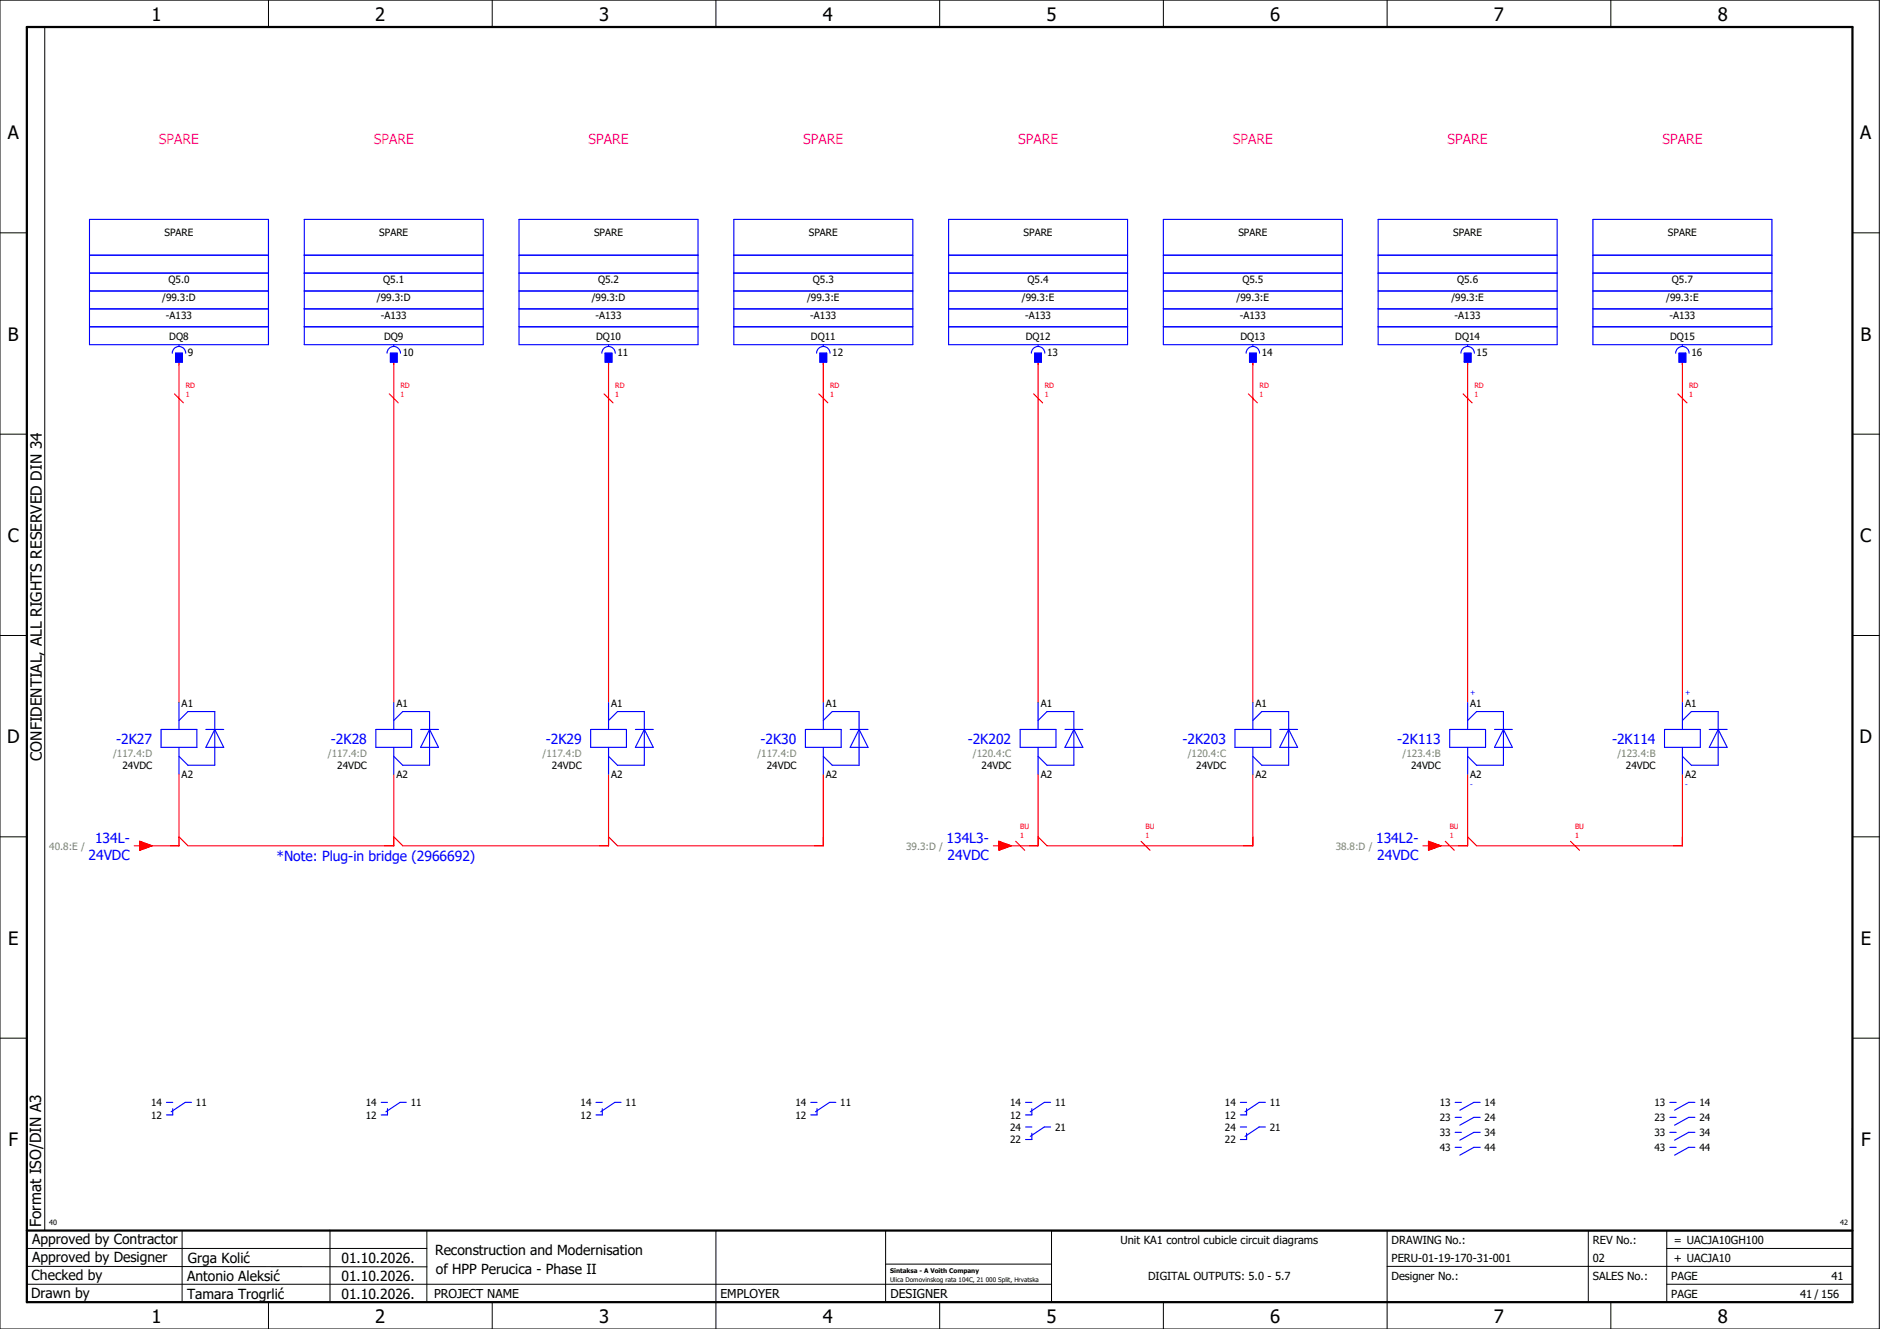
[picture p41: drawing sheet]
<svg xmlns="http://www.w3.org/2000/svg" width="420mm" height="297mm" viewBox="0 0 420 297" stroke-linecap="round" stroke-linejoin="round" font-family="sans-serif">
<defs><g id="words">
<g font-size="4.1">
<text x="33.9" y="4.7">1</text>
<text x="83.9" y="4.7">2</text>
<text x="133.9" y="4.7">3</text>
<text x="183.9" y="4.7">4</text>
<text x="233.9" y="4.7">5</text>
<text x="283.9" y="4.7">6</text>
<text x="333.9" y="4.7">7</text>
<text x="383.9" y="4.7">8</text>
<text x="1.8" y="31.2">A</text>
<text x="415.8" y="31.2">A</text>
<text x="1.8" y="76.2">B</text>
<text x="415.8" y="76.2">B</text>
<text x="1.8" y="121.2">C</text>
<text x="415.8" y="121.2">C</text>
<text x="1.6" y="166.2">D</text>
<text x="415.6" y="166.2">D</text>
<text x="1.8" y="211.2">E</text>
<text x="415.8" y="211.2">E</text>
<text x="1.9" y="256.2">F</text>
<text x="415.9" y="256.2">F</text>
<text x="33.9" y="295.7">1</text>
<text x="83.9" y="295.7">2</text>
<text x="133.9" y="295.7">3</text>
<text x="183.9" y="295.7">4</text>
<text x="233.9" y="295.7">5</text>
<text x="283.9" y="295.7">6</text>
<text x="333.9" y="295.7">7</text>
<text x="383.9" y="295.7">8</text>
</g>
<g font-size="3.4">
<text x="9.4" y="170" transform="rotate(-90 9.4 170)">CONFIDENTIAL, ALL RIGHTS RESERVED DIN 34</text>
<text x="9.2" y="274.3" transform="rotate(-90 9.2 274.3)">Format ISO/DIN A3</text>
</g>
<g font-size="3.1" fill="#f0f">
<text x="35.5" y="32.1">SPARE</text>
<text x="83.5" y="32.1">SPARE</text>
<text x="131.5" y="32.1">SPARE</text>
<text x="179.5" y="32.1">SPARE</text>
<text x="227.5" y="32.1">SPARE</text>
<text x="275.5" y="32.1">SPARE</text>
<text x="323.5" y="32.1">SPARE</text>
<text x="371.5" y="32.1">SPARE</text>
</g>
<g font-size="3.1" fill="#00f">
<text x="26" y="166.3">-2K27</text>
<text x="74" y="166.3">-2K28</text>
<text x="122" y="166.3">-2K29</text>
<text x="170" y="166.3">-2K30</text>
<text x="216.3" y="166.3">-2K202</text>
<text x="264.3" y="166.3">-2K203</text>
<text x="312.3" y="166.3">-2K113</text>
<text x="360.3" y="166.3">-2K114</text>
<text x="21.2" y="188.4">134L-</text>
<text x="211.5" y="188.4">134L3-</text>
<text x="307.5" y="188.4">134L2-</text>
<text x="19.8" y="192.1">24VDC</text>
<text x="61.8" y="192.4">*Note: Plug-in bridge (2966692)</text>
<text x="211.8" y="192.1">24VDC</text>
<text x="307.8" y="192.1">24VDC</text>
</g>
<g font-size="3.1">
<text x="7.2" y="278.1">Approved by Contractor</text>
<text x="97.2" y="280.5">Reconstruction and Modernisation</text>
<text x="7.1" y="286.1">Checked by</text>
<text x="7.2" y="282.1">Approved by Designer</text>
<text x="41.8" y="286.2">Antonio Aleksić</text>
<text x="42" y="282.3">Grga Kolić</text>
<text x="76.3" y="282.3">01.10.2026.</text>
<text x="76.3" y="286.3">01.10.2026.</text>
<text x="97.4" y="284.8">of HPP Perucica - Phase II</text>
<text x="6.9" y="290">Drawn by</text>
<text x="41.8" y="290.3">Tamara Trogrlić</text>
<text x="76.3" y="290.3">01.10.2026.</text>
</g>
<g font-size="2.7">
<text x="97" y="290.1">PROJECT NAME</text>
<text x="161" y="290.1">EMPLOYER</text>
<text x="199" y="290.1">DESIGNER</text>
</g>
<g font-size="2.5">
<text x="250.4" y="278">Unit KA1 control cubicle circuit diagrams</text>
<text x="311" y="278">DRAWING No.:</text>
<text x="356" y="278">REV No.:</text>
<text x="374.1" y="278">= UACJA10GH100</text>
<text x="256.6" y="286">DIGITAL OUTPUTS: 5.0 - 5.7</text>
<text x="311" y="286">Designer No.:</text>
<text x="311" y="282">PERU-01-19-170-31-001</text>
<text x="356" y="286">SALES No.:</text>
<text x="356" y="282">02</text>
<text x="373.5" y="286">PAGE</text>
<text x="374.1" y="282.1">+ UACJA10</text>
<text x="409.3" y="286">41</text>
<text x="373.5" y="290">PAGE</text>
<text x="402.3" y="290">41 / 156</text>
</g>
<g font-size="2.2">
<text x="36.8" y="52.8">SPARE</text>
<text x="84.8" y="52.8">SPARE</text>
<text x="132.8" y="52.8">SPARE</text>
<text x="180.8" y="52.8">SPARE</text>
<text x="228.8" y="52.8">SPARE</text>
<text x="276.8" y="52.8">SPARE</text>
<text x="324.8" y="52.8">SPARE</text>
<text x="372.8" y="52.8">SPARE</text>
<text x="37.6" y="63.3">Q5.0</text>
<text x="85.6" y="63.3">Q5.1</text>
<text x="133.6" y="63.3">Q5.2</text>
<text x="181.6" y="63.3">Q5.3</text>
<text x="229.6" y="63.3">Q5.4</text>
<text x="277.6" y="63.3">Q5.5</text>
<text x="325.6" y="63.3">Q5.6</text>
<text x="373.6" y="63.3">Q5.7</text>
<text x="36.2" y="67.3">/99.3:D</text>
<text x="37.1" y="71.3">-A133</text>
<text x="84.2" y="67.3">/99.3:D</text>
<text x="85.1" y="71.3">-A133</text>
<text x="132.2" y="67.3">/99.3:D</text>
<text x="133.1" y="71.3">-A133</text>
<text x="180.4" y="67.3">/99.3:E</text>
<text x="181.1" y="71.3">-A133</text>
<text x="228.4" y="67.3">/99.3:E</text>
<text x="229.1" y="71.3">-A133</text>
<text x="276.4" y="67.3">/99.3:E</text>
<text x="277.1" y="71.3">-A133</text>
<text x="324.4" y="67.3">/99.3:E</text>
<text x="325.1" y="71.3">-A133</text>
<text x="372.4" y="67.3">/99.3:E</text>
<text x="373.1" y="71.3">-A133</text>
<text x="37.8" y="76.1">DQ8</text>
<text x="85.8" y="76.1">DQ9</text>
<text x="133.2" y="76.1">DQ10</text>
<text x="181.2" y="76.1">DQ11</text>
<text x="229.2" y="76.1">DQ12</text>
<text x="277.2" y="76.1">DQ13</text>
<text x="325.2" y="76.1">DQ14</text>
<text x="373.2" y="76.1">DQ15</text>
<text x="42" y="79.5">9</text>
<text x="90" y="79.5">10</text>
<text x="138" y="79.5">11</text>
<text x="186" y="79.5">12</text>
<text x="234" y="79.5">13</text>
<text x="282" y="79.5">14</text>
<text x="330" y="79.5">15</text>
<text x="378" y="79.5">16</text>
<text x="40.6" y="158">A1</text>
<text x="88.6" y="158">A1</text>
<text x="136.6" y="158">A1</text>
<text x="184.6" y="158">A1</text>
<text x="232.6" y="158">A1</text>
<text x="280.6" y="158">A1</text>
<text x="328.6" y="158">A1</text>
<text x="376.6" y="158">A1</text>
<text x="27.4" y="171.9">24VDC</text>
<text x="40.6" y="173.9">A2</text>
<text x="75.4" y="171.9">24VDC</text>
<text x="88.6" y="173.9">A2</text>
<text x="123.4" y="171.9">24VDC</text>
<text x="136.6" y="173.9">A2</text>
<text x="171.4" y="171.9">24VDC</text>
<text x="184.6" y="173.9">A2</text>
<text x="219.4" y="171.9">24VDC</text>
<text x="232.6" y="173.9">A2</text>
<text x="267.4" y="171.9">24VDC</text>
<text x="280.6" y="173.9">A2</text>
<text x="315.4" y="171.9">24VDC</text>
<text x="328.6" y="173.9">A2</text>
<text x="363.4" y="171.9">24VDC</text>
<text x="376.6" y="173.9">A2</text>
<text x="33.8" y="250.1">12</text>
<text x="33.8" y="247.3">14</text>
<text x="43.8" y="247.3">11</text>
<text x="81.8" y="250.1">12</text>
<text x="81.8" y="247.3">14</text>
<text x="91.8" y="247.3">11</text>
<text x="129.8" y="250.1">12</text>
<text x="129.8" y="247.3">14</text>
<text x="139.8" y="247.3">11</text>
<text x="177.8" y="250.1">12</text>
<text x="177.8" y="247.3">14</text>
<text x="187.8" y="247.3">11</text>
<text x="225.8" y="250.1">12</text>
<text x="225.8" y="247.3">14</text>
<text x="235.8" y="247.3">11</text>
<text x="273.8" y="250.1">12</text>
<text x="273.8" y="247.3">14</text>
<text x="283.8" y="247.3">11</text>
<text x="321.8" y="247.3">13</text>
<text x="321.8" y="250.6">23</text>
<text x="331.8" y="247.3">14</text>
<text x="331.8" y="250.6">24</text>
<text x="369.8" y="247.3">13</text>
<text x="369.8" y="250.6">23</text>
<text x="379.8" y="247.3">14</text>
<text x="379.8" y="250.6">24</text>
<text x="225.8" y="255.6">22</text>
<text x="225.8" y="252.8">24</text>
<text x="235.8" y="252.8">21</text>
<text x="273.8" y="255.6">22</text>
<text x="273.8" y="252.8">24</text>
<text x="283.8" y="252.8">21</text>
<text x="321.8" y="254">33</text>
<text x="321.8" y="257.3">43</text>
<text x="331.8" y="254">34</text>
<text x="331.8" y="257.3">44</text>
<text x="369.8" y="254">33</text>
<text x="369.8" y="257.3">43</text>
<text x="379.8" y="254">34</text>
<text x="379.8" y="257.3">44</text>
</g>
<g font-size="2.2" fill="#7ca552">
<text x="25.3" y="169.2">/117.4:D</text>
<text x="73.3" y="169.2">/117.4:D</text>
<text x="121.3" y="169.2">/117.4:D</text>
<text x="169.3" y="169.2">/117.4:D</text>
<text x="217.5" y="169.2">/120.4:C</text>
<text x="265.5" y="169.2">/120.4:C</text>
<text x="313.5" y="169.2">/123.4:B</text>
<text x="361.5" y="169.2">/123.4:B</text>
<text x="11" y="189.9">40.8:E /</text>
<text x="202.5" y="189.9">39.3:D /</text>
<text x="298.5" y="189.9">38.8:D /</text>
</g>
<g font-size="1.6" fill="#f00">
<text x="41.5" y="88.7">1</text>
<text x="41.5" y="86.8">RD</text>
<text x="89.5" y="88.7">1</text>
<text x="89.5" y="86.8">RD</text>
<text x="137.5" y="88.7">1</text>
<text x="137.5" y="86.8">RD</text>
<text x="185.5" y="88.7">1</text>
<text x="185.5" y="86.8">RD</text>
<text x="233.5" y="88.7">1</text>
<text x="233.5" y="86.8">RD</text>
<text x="281.5" y="88.7">1</text>
<text x="281.5" y="86.8">RD</text>
<text x="329.5" y="88.7">1</text>
<text x="329.5" y="86.8">RD</text>
<text x="377.5" y="88.7">1</text>
<text x="377.5" y="86.8">RD</text>
<text x="228" y="185.3">BU</text>
<text x="256" y="185.3">BU</text>
<text x="324" y="185.3">BU</text>
<text x="352" y="185.3">BU</text>
<text x="228" y="187.2">1</text>
<text x="256" y="187.2">1</text>
<text x="324" y="187.2">1</text>
<text x="352" y="187.2">1</text>
</g>
<g font-size="1.6" fill="#00f">
<text x="328.6" y="155.4">+</text>
<text x="376.6" y="155.4">+</text>
<text x="328.6" y="176">-</text>
<text x="376.6" y="176">-</text>
</g>
<g font-size="1.6">
<text x="11" y="273.7">40</text>
<text x="411.2" y="273.7">42</text>
</g>
<g font-size="1.4">
<text x="198.9" y="284.4">Sintaksa - A Voith Company</text>
<text x="198.9" y="286.4">Ulica Domovinskog rata 104C, 21 000 Split, Hrvatska</text>
</g>
</g></defs>
<g fill="none" stroke="#000" stroke-width=".22">
<path d="M0 0h420v297h-420zM10 6v269M60 0v6M110 0v6M160 0v6M210 0v6M260 0v6M310 0v6M360 0v6M0 52h6M414 52h6M0 97h6"/>
<path d="M414 97h6M0 142h6M414 142h6M414 176.3v87.4M0 187h6M414 187h6M0 232h6M414 232h6M6 279h89.4M40.7 275v16M73.7 274.9v16M95.4 275.1v16"/>
<path d="M160 275v22M197.9 275.1v16M310 275v22M355 275v16M372.5 279h41.5M372.5 275v16M414 275h-179v16M6 283l89.4 .1M6 287h229M60 291v6M110 291v6M197.9 282.5h37.1"/>
<path d="M210 291v6M260 291v6M310 283h104M360 291v6M372.5 287h41.5"/>
</g>
<path d="M6 6h408v285h-408zM6 275h408" fill="none" stroke="#000" stroke-width=".5"/>
<g fill="none" stroke="#f00" stroke-width=".25">
<path d="M39 88l2 2M40 81v76M87 88l2 2M88 81v76M135 88l2 2M136 81v76M183 88l2 2M184 81v76M231 88l2 2M232 81v76M279 88l2 2M280 81v76"/>
<path d="M327 88l2 2M328 81v76M375 88l2 2M376 81v76M40 173v16h-8M88 173v16h-46l-2-2M136 173v16h-46l-2-2M184 173v16h-46l-2-2M232 173v16h-8M280 173v16h-46l-2-2M328 173v16h-8M376 173v16h-46l-2-2"/>
<path d="M30 189h1.3M31.3 188l2.7 1-2.7 1zM222 189h1.3M223.3 188l2.7 1-2.7 1zM227 188l2 2M255 188l2 2M318 189h1.3M319.3 188l2.7 1-2.7 1zM323 188l2 2M351 188l2 2"/>
</g>
<g fill="none" stroke="#00f" stroke-width=".25">
<path d="M20 49h40v28h-40zM20 57h40M68 49h40v28h-40zM68 57h40M116 49h40v28h-40zM116 57h40M164 49h40v28h-40zM164 57h40M212 49h40v28h-40zM212 57h40M260 49h40v28h-40zM260 57h40"/>
<path d="M308 49h40v28h-40zM308 57h40M356 49h40v28h-40zM356 57h40M20 61h40M20 69h40M20 73h40M20 65h40M38.5 78.9a1.5 1.5 0 0 1 1.5-1.5 1.5 1.5 0 0 1 1.5 1.5M39.3 78.9h1.5v2h-1.5zM40 77v.3M68 61h40"/>
<path d="M68 69h40M68 73h40M68 65h40M86.5 78.9a1.5 1.5 0 0 1 1.5-1.5 1.5 1.5 0 0 1 1.5 1.5M87.3 78.9h1.5v2h-1.5zM88 77v.3M116 61h40M116 69h40M116 73h40M116 65h40M134.5 78.9a1.5 1.5 0 0 1 1.5-1.5 1.5 1.5 0 0 1 1.5 1.5M135.3 78.9h1.5v2h-1.5z"/>
<path d="M136 77v.3M164 61h40M164 69h40M164 73h40M164 65h40M182.5 78.9a1.5 1.5 0 0 1 1.5-1.5 1.5 1.5 0 0 1 1.5 1.5M183.3 78.9h1.5v2h-1.5zM184 77v.3M212 61h40M212 69h40M212 73h40M212 65h40"/>
<path d="M230.5 78.9a1.5 1.5 0 0 1 1.5-1.5 1.5 1.5 0 0 1 1.5 1.5M231.3 78.9h1.5v2h-1.5zM232 77v.3M260 61h40M260 69h40M260 73h40M260 65h40M278.5 78.9a1.5 1.5 0 0 1 1.5-1.5 1.5 1.5 0 0 1 1.5 1.5M279.3 78.9h1.5v2h-1.5zM280 77v.3M308 61h40M308 69h40"/>
<path d="M308 73h40M308 65h40M326.5 78.9a1.5 1.5 0 0 1 1.5-1.5 1.5 1.5 0 0 1 1.5 1.5M327.3 78.9h1.5v2h-1.5zM328 77v.3M356 61h40M356 69h40M356 73h40M356 65h40M374.5 78.9a1.5 1.5 0 0 1 1.5-1.5 1.5 1.5 0 0 1 1.5 1.5M375.2 78.9h1.5v2h-1.5zM376 77v.3"/>
<path d="M40 157v6M88 157v6M136 157v6M184 157v6M232 157v6M280 157v6M328 157v6M376 157v6M36 163h8v4h-8zM40 167v6M40 161l2-2h6v12h-6l-2-2M46 163h4"/>
<path d="M48 163h.1M48 163l2 4h-4zM84 163h8v4h-8zM88 167v6M88 161l2-2h6v12h-6l-2-2M94 163h4M96 163h.1M96 163l2 4h-4zM132 163h8v4h-8zM136 167v6M136 161l2-2h6v12h-6l-2-2M142 163h4"/>
<path d="M144 163h.1M144 163l2 4h-4zM180 163h8v4h-8zM184 167v6M184 161l2-2h6v12h-6l-2-2M190 163h4M192 163h.1M192 163l2 4h-4zM228 163h8v4h-8zM232 167v6M232 161l2-2h6v12h-6l-2-2M238 163h4"/>
<path d="M240 163h.1M240 163l2 4h-4zM276 163h8v4h-8zM280 167v6M280 161l2-2h6v12h-6l-2-2M286 163h4M288 163h.1M288 163l2 4h-4zM324 163h8v4h-8zM328 167v6M328 161l2-2h6v12h-6l-2-2M334 163h4"/>
<path d="M336 163h.1M336 163l2 4h-4zM372 163h8v4h-8zM376 167v6M376 161l2-2h6v12h-6l-2-2M382 163h4M384 163h.1M384 163l2 4h-4zM37.2 246.4h1.4M38.6 247.8v1.4h-1.4M42.8 246.4h-1.4l-3.1 2.1M85.2 246.4h1.4"/>
<path d="M86.6 247.8v1.4h-1.4M90.8 246.4h-1.4l-3.1 2.1M133.2 246.4h1.4M134.6 247.8v1.4h-1.4M138.8 246.4h-1.4l-3.1 2.1M181.2 246.4h1.4M182.6 247.8v1.4h-1.4M186.8 246.4h-1.4l-3.1 2.1M229.2 246.4h1.4M229.2 251.9h1.4M230.6 247.8v1.4h-1.4M230.6 253.3v1.4h-1.4"/>
<path d="M234.8 246.4h-1.4l-3.1 2.1M234.8 251.9h-1.4l-3.1 2.1M277.2 246.4h1.4M277.2 251.9h1.4M278.6 247.8v1.4h-1.4M278.6 253.3v1.4h-1.4M282.8 246.4h-1.4l-3.1 2.1M282.8 251.9h-1.4l-3.1 2.1M325.2 246.4h1.4M325.2 249.7h1.4M325.2 253.1h1.4M325.2 256.4h1.4"/>
<path d="M330.8 246.4h-1.4l-3.1 1.7M330.8 249.7h-1.4l-3.1 1.8M330.8 253.1h-1.4l-3.1 1.7M330.8 256.4h-1.4l-3.1 1.8M373.2 246.4h1.4M373.2 249.7h1.4M373.2 253.1h1.4M373.2 256.4h1.4M378.8 246.4h-1.4l-3.1 1.7M378.8 249.7h-1.4l-3.1 1.8M378.8 253.1h-1.4l-3.1 1.7M378.8 256.4h-1.4l-3.1 1.8"/>
</g>
<g fill="#00f" stroke="#00f" stroke-width=".22">
<path d="M39.3 78.9h1.5v2h-1.5z"/>
<path d="M87.3 78.9h1.5v2h-1.5z"/>
<path d="M135.3 78.9h1.5v2h-1.5z"/>
<path d="M183.3 78.9h1.5v2h-1.5z"/>
<path d="M231.3 78.9h1.5v2h-1.5z"/>
<path d="M279.3 78.9h1.5v2h-1.5z"/>
<path d="M327.3 78.9h1.5v2h-1.5z"/>
<path d="M375.2 78.9h1.5v2h-1.5z"/>
</g>
<g fill="#f00" stroke="#f00" stroke-width=".22">
<path d="M31.3 188l2.7 1-2.7 1z"/>
<path d="M223.3 188l2.7 1-2.7 1z"/>
<path d="M319.3 188l2.7 1-2.7 1z"/>
</g>
<use href="#words"/>
</svg>
